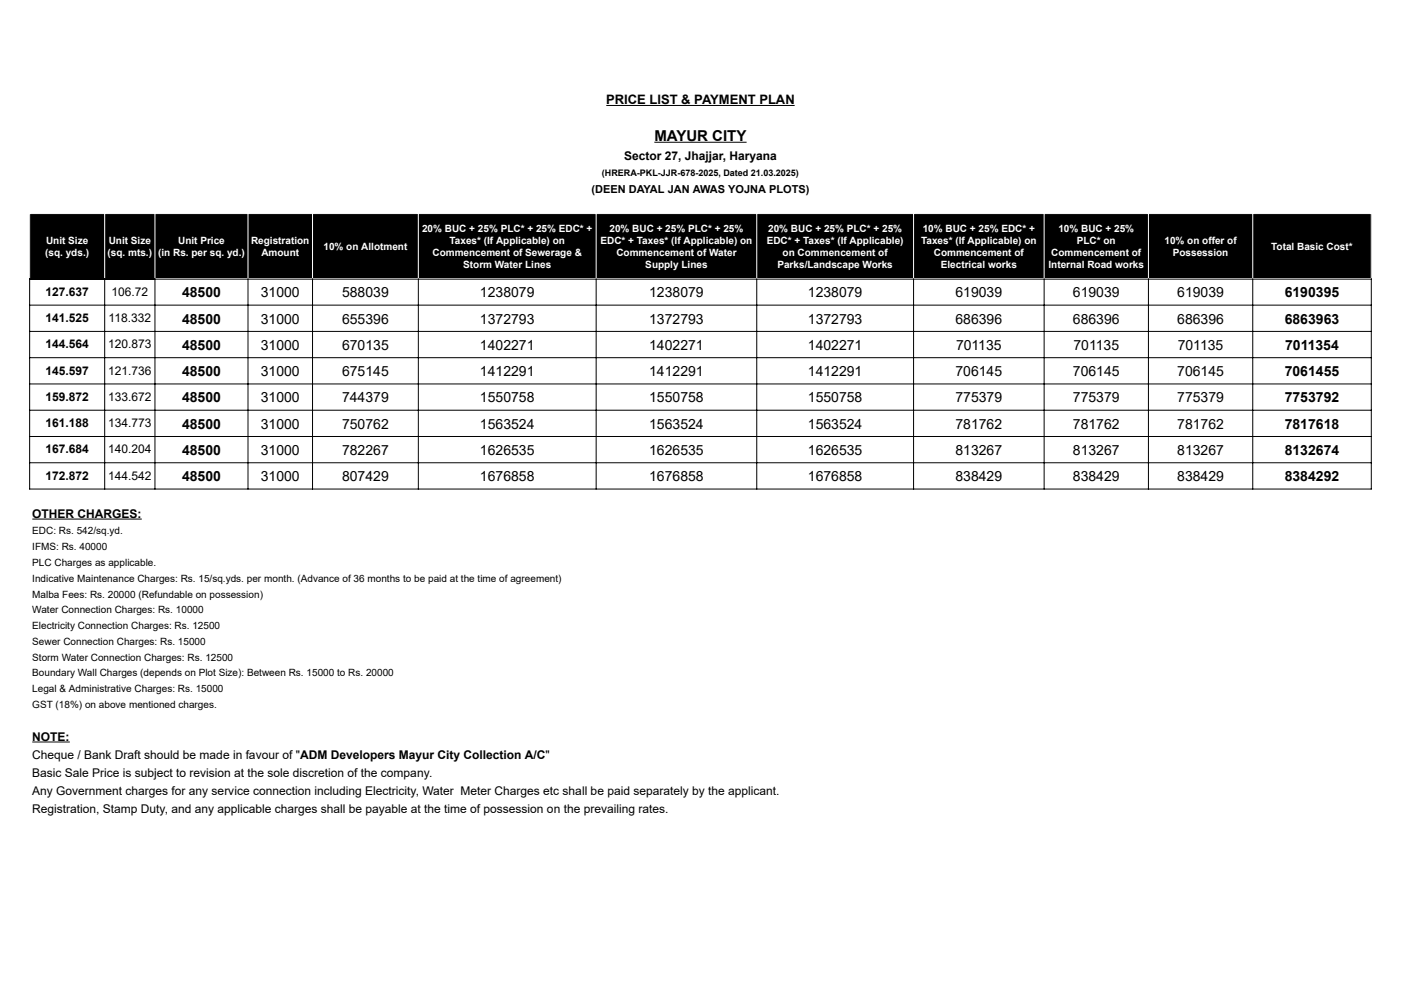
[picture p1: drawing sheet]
<svg xmlns="http://www.w3.org/2000/svg" width="297mm" height="210mm" viewBox="0 0 297 210" stroke-linecap="round" stroke-linejoin="round" font-family="sans-serif">
<defs><g id="words">
<text font-size="3.2" x="138.6" y="29.9">MAYUR CITY</text>
<g font-size="3">
<text x="38.5" y="62.9">48500</text>
<text x="55.2" y="62.9">31000</text>
<text x="72.4" y="62.9">588039</text>
<text x="101.7" y="62.9">1238079</text>
<text x="137.5" y="62.9">1238079</text>
<text x="171.1" y="62.9">1238079</text>
<text x="202.4" y="62.9">619039</text>
<text x="227.2" y="62.9">619039</text>
<text x="249.3" y="62.9">619039</text>
<text x="272.1" y="62.9">6190395</text>
<text x="38.5" y="68.5">48500</text>
<text x="55.2" y="68.5">31000</text>
<text x="72.4" y="68.5">655396</text>
<text x="101.7" y="68.5">1372793</text>
<text x="137.5" y="68.5">1372793</text>
<text x="171.1" y="68.5">1372793</text>
<text x="202.4" y="68.5">686396</text>
<text x="227.2" y="68.5">686396</text>
<text x="249.3" y="68.5">686396</text>
<text x="272.1" y="68.5">6863963</text>
<text x="38.5" y="74.1">48500</text>
<text x="55.2" y="74.1">31000</text>
<text x="72.4" y="74.1">670135</text>
<text x="101.7" y="74.1">1402271</text>
<text x="137.5" y="74.1">1402271</text>
<text x="171.1" y="74.1">1402271</text>
<text x="202.5" y="74.1">701135</text>
<text x="227.3" y="74.1">701135</text>
<text x="249.4" y="74.1">701135</text>
<text x="272.2" y="74.1">7011354</text>
<text x="38.5" y="79.6">48500</text>
<text x="55.2" y="79.6">31000</text>
<text x="72.4" y="79.6">675145</text>
<text x="101.7" y="79.6">1412291</text>
<text x="137.5" y="79.6">1412291</text>
<text x="171.1" y="79.6">1412291</text>
<text x="202.4" y="79.6">706145</text>
<text x="227.2" y="79.6">706145</text>
<text x="249.3" y="79.6">706145</text>
<text x="272.1" y="79.6">7061455</text>
<text x="38.5" y="85.2">48500</text>
<text x="55.2" y="85.2">31000</text>
<text x="72.4" y="85.2">744379</text>
<text x="101.7" y="85.2">1550758</text>
<text x="137.5" y="85.2">1550758</text>
<text x="171.1" y="85.2">1550758</text>
<text x="202.4" y="85.2">775379</text>
<text x="227.2" y="85.2">775379</text>
<text x="249.3" y="85.2">775379</text>
<text x="272.1" y="85.2">7753792</text>
<text x="38.5" y="90.7">48500</text>
<text x="55.2" y="90.7">31000</text>
<text x="72.4" y="90.7">750762</text>
<text x="101.7" y="90.7">1563524</text>
<text x="137.5" y="90.7">1563524</text>
<text x="171.1" y="90.7">1563524</text>
<text x="202.4" y="90.7">781762</text>
<text x="227.2" y="90.7">781762</text>
<text x="249.3" y="90.7">781762</text>
<text x="272.1" y="90.7">7817618</text>
<text x="38.5" y="96.3">48500</text>
<text x="38.5" y="101.9">48500</text>
<text x="55.2" y="96.3">31000</text>
<text x="55.2" y="101.9">31000</text>
<text x="72.4" y="96.3">782267</text>
<text x="72.4" y="101.9">807429</text>
<text x="101.7" y="96.3">1626535</text>
<text x="101.7" y="101.9">1676858</text>
<text x="137.5" y="96.3">1626535</text>
<text x="137.5" y="101.9">1676858</text>
<text x="171.1" y="96.3">1626535</text>
<text x="171.1" y="101.9">1676858</text>
<text x="202.4" y="96.3">813267</text>
<text x="202.4" y="101.9">838429</text>
<text x="227.2" y="96.3">813267</text>
<text x="227.2" y="101.9">838429</text>
<text x="249.3" y="96.3">813267</text>
<text x="249.3" y="101.9">838429</text>
<text x="272.1" y="96.3">8132674</text>
<text x="272.1" y="101.9">8384292</text>
</g>
<text font-size="2.8" x="128.4" y="22.1">PRICE LIST &amp; PAYMENT PLAN</text>
<g font-size="2.5">
<text x="132.2" y="33.8">Sector 27, Jhajjar, Haryana</text>
<text x="9.6" y="62.6">127.637</text>
<text x="23.6" y="62.6">106.72</text>
<text x="9.6" y="68.2">141.525</text>
<text x="23" y="68.2">118.332</text>
<text x="9.6" y="73.7">144.564</text>
<text x="22.9" y="73.7">120.873</text>
<text x="9.6" y="79.3">145.597</text>
<text x="22.9" y="79.3">121.736</text>
<text x="9.6" y="84.9">159.872</text>
<text x="22.9" y="84.9">133.672</text>
<text x="9.6" y="90.4">161.188</text>
<text x="9.6" y="96">167.684</text>
<text x="22.9" y="90.4">134.773</text>
<text x="22.9" y="96">140.204</text>
<text x="9.6" y="101.5">172.872</text>
<text x="22.9" y="101.5">144.542</text>
<text x="6.8" y="109.7">OTHER CHARGES:</text>
<text x="6.8" y="156.9">NOTE:</text>
<text x="6.8" y="160.7">Cheque / Bank Draft should be made in favour of &quot;ADM Developers Mayur City Collection A/C&quot;</text>
<text x="6.8" y="164.5">Basic Sale Price is subject to revision at the sole discretion of the company.</text>
<text x="6.8" y="168.3">Any Government charges for any service connection including Electricity, Water Meter Charges etc shall be paid separately by the applicant.</text>
<text x="6.8" y="172.1">Registration, Stamp Duty, and any applicable charges shall be payable at the time of possession on the prevailing rates.</text>
</g>
<text font-size="2.3" x="125.3" y="40.8">(DEEN DAYAL JAN AWAS YOJNA PLOTS)</text>
<g font-size="2.1" fill="#fff">
<text x="9.8" y="51.6">Unit Size</text>
<text x="23" y="51.6">Unit Size</text>
<text x="37.7" y="51.6">Unit Price</text>
<text x="53.2" y="51.6">Registration</text>
<text x="68.5" y="52.9">10% on Allotment</text>
<text x="89.4" y="49.1">20% BUC + 25% PLC* + 25% EDC* +</text>
<text x="95.2" y="51.6">Taxes* (If Applicable) on</text>
<text x="127.2" y="51.6">EDC* + Taxes* (If Applicable) on</text>
<text x="129.1" y="49.1">20% BUC + 25% PLC* + 25%</text>
<text x="162.4" y="51.6">EDC* + Taxes* (If Applicable)</text>
<text x="162.7" y="49.1">20% BUC + 25% PLC* + 25%</text>
<text x="195.1" y="51.6">Taxes* (If Applicable) on</text>
<text x="195.4" y="49.1">10% BUC + 25% EDC* +</text>
<text x="224.1" y="49.1">10% BUC + 25%</text>
<text x="228.1" y="51.6">PLC* on</text>
<text x="246.6" y="51.6">10% on offer of</text>
<text x="269.2" y="52.9">Total Basic Cost*</text>
<text x="9.6" y="54.2">(sq. yds.)</text>
<text x="22.8" y="54.2">(sq. mts.)</text>
<text x="33.5" y="54.2">(in Rs. per sq. yd.)</text>
<text x="55.4" y="54.2">Amount</text>
<text x="91.6" y="54.2">Commencement of Sewerage &amp;</text>
<text x="98.1" y="56.7">Storm Water Lines</text>
<text x="130.5" y="54.2">Commencement of Water</text>
<text x="136.7" y="56.7">Supply Lines</text>
<text x="164.6" y="56.7">Parks/Landscape Works</text>
<text x="165.8" y="54.2">on Commencement of</text>
<text x="197.8" y="54.2">Commencement of</text>
<text x="199.2" y="56.7">Electrical works</text>
<text x="222.1" y="56.7">Internal Road works</text>
<text x="222.6" y="54.2">Commencement of</text>
<text x="248.4" y="54.2">Possession</text>
</g>
<g font-size="2.1">
<text x="6.8" y="113.1">EDC: Rs. 542/sq.yd.</text>
<text x="6.8" y="116.5">IFMS: Rs. 40000</text>
<text x="6.8" y="119.8">PLC Charges as applicable.</text>
<text x="6.8" y="123.2">Indicative Maintenance Charges: Rs. 15/sq.yds. per month. (Advance of 36 months to be paid at the time of agreement)</text>
<text x="6.8" y="126.5">Malba Fees: Rs. 20000 (Refundable on possession)</text>
<text x="6.8" y="129.8">Water Connection Charges: Rs. 10000</text>
<text x="6.8" y="133.2">Electricity Connection Charges: Rs. 12500</text>
<text x="6.8" y="136.5">Sewer Connection Charges: Rs. 15000</text>
<text x="6.8" y="139.8">Storm Water Connection Charges: Rs. 12500</text>
<text x="6.8" y="143.2">Boundary Wall Charges (depends on Plot Size): Between Rs. 15000 to Rs. 20000</text>
<text x="6.8" y="146.5">Legal &amp; Administrative Charges: Rs. 15000</text>
<text x="6.8" y="149.9">GST (18%) on above mentioned charges.</text>
</g>
<text font-size="1.9" x="127.5" y="37.3">(HRERA-PKL-JJR-678-2025, Dated 21.03.2025)</text>
</g></defs>
<path d="M6.2 45.1h284.3v14h-284.3z" fill="#000"/>
<g fill="none" stroke="#fff" stroke-width=".21">
<path d="M6.2 45.2h284.3M6.3 45.1v13.9M22.2 45.1v13.9M32.8 45.1v13.9M32.9 59h19.5M52.5 45.1v13.9M52.6 59h13.5M66.2 45.1v13.9M66.3 59h22.2M88.6 45.1v13.9M88.7 59h37.5M126.3 45.1v13.9"/>
<path d="M126.3 59h33.9M160.3 45.1v13.9M160.3 59h33.1M193.5 45.1v13.9M193.6 59h27.5M221.1 45.1v13.9M221.2 59h21.9M243.2 45.1v13.9M243.3 59h21.9M265.3 45.1v13.9M265.4 59h24.9M290.4 45.1v13.9"/>
</g>
<g fill="none" stroke="#000" stroke-width=".21">
<path d="M128.4 22.3h39.9M138.6 30.1h19.5M6.2 59h26.7M6.3 59v44.6M22.2 59v44.6M32.8 59v44.6M52.5 59v44.6M66.2 59v44.6M88.6 59v44.6M126.3 59v44.6M160.3 59v44.6M193.5 59v44.6"/>
<path d="M221.1 59v44.6M243.2 59v44.6M265.3 59v44.6M290.4 59v44.6M6.2 64.6h284.3M6.2 70.2h284.3M6.2 75.7h284.3M6.2 81.3h284.3M6.2 86.8h284.3M6.2 92.4h284.3M6.2 98h284.3M6.2 103.5h284.3"/>
<path d="M6.8 109.9h23.2M6.8 157.1h8"/>
</g>
<use href="#words"/>
</svg>
